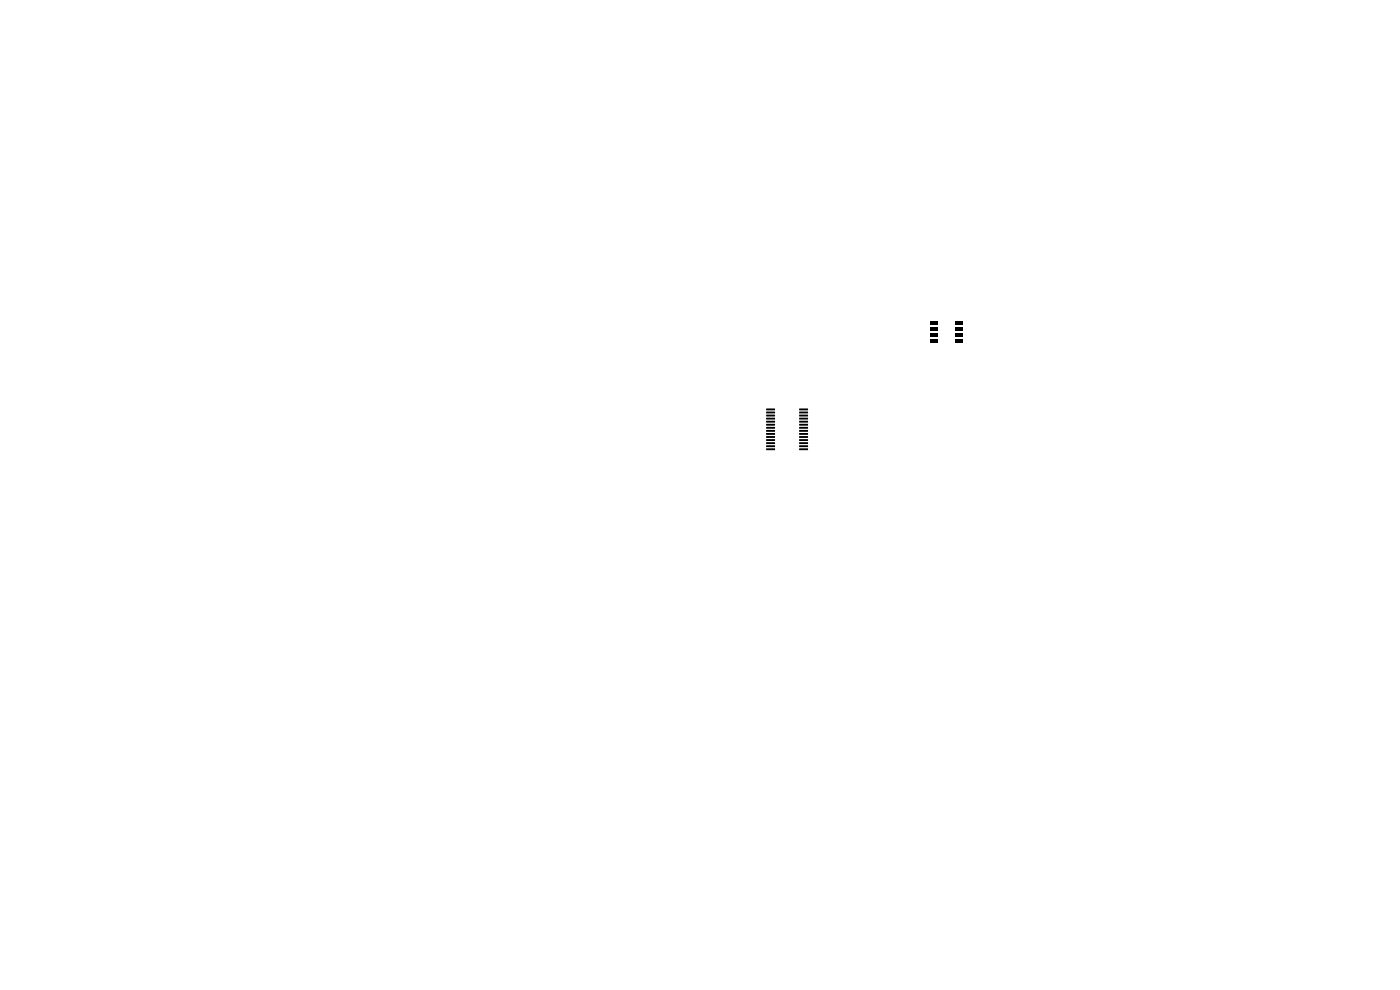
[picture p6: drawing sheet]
<svg xmlns="http://www.w3.org/2000/svg" width="297mm" height="210mm" viewBox="0 0 297 210" stroke-linecap="round" stroke-linejoin="round" font-family="sans-serif">
<g fill="#000">
<path d="M197.3 72h1.6v.7h-1.6zM197.3 70.7h1.6v.7h-1.6zM197.3 69.5h1.6v.7h-1.6zM197.3 68.2h1.6v.7h-1.6zM202.8 68.2h1.5v.7h-1.5zM202.8 69.5h1.5v.7h-1.5zM202.8 70.7h1.5v.7h-1.5zM202.8 72h1.5v.7h-1.5zM162.6 95.1h1.7l.1 .3-1.8 .1zM162.6 94.5h1.7l.1 .3-1.8 .1zM162.6 93.8h1.7l.1 .3-1.8 .1zM162.6 93.2h1.7l.1 .3-1.8 .1z"/>
<path d="M162.6 92.5h1.7l.1 .3-1.8 .1zM162.6 91.9h1.7l.1 .3-1.8 .1zM162.6 91.2h1.7l.1 .3-1.8 .1zM162.6 90.6h1.7l.1 .3-1.8 .1zM162.6 89.9h1.7l.1 .3-1.8 .1zM162.6 89.3h1.7l.1 .3-1.8 .1zM162.6 88.6h1.7l.1 .3-1.8 .1zM162.6 88h1.7l.1 .3-1.8 .1zM162.6 87.3h1.7l.1 .3-1.8 .1zM162.6 86.7h1.7l.1 .3-1.8 .1zM169.6 86.7h1.7l.1 .3-1.8 .1zM169.6 87.3h1.7l.1 .3-1.8 .1z"/>
<path d="M169.6 88h1.7l.1 .3-1.8 .1zM169.6 88.6h1.7l.1 .3-1.8 .1zM169.6 89.3h1.7l.1 .3-1.8 .1zM169.6 89.9h1.7l.1 .3-1.8 .1zM169.6 90.6h1.7l.1 .3-1.8 .1zM169.6 91.2h1.7l.1 .3-1.8 .1zM169.6 91.9h1.7l.1 .3-1.8 .1zM169.6 92.5h1.7l.1 .3-1.8 .1zM169.6 93.2h1.7l.1 .3-1.8 .1zM169.6 93.8h1.7l.1 .3-1.8 .1zM169.6 94.5h1.7l.1 .3-1.8 .1zM169.6 95.1h1.7l.1 .3-1.8 .1z"/>
</g>
</svg>
